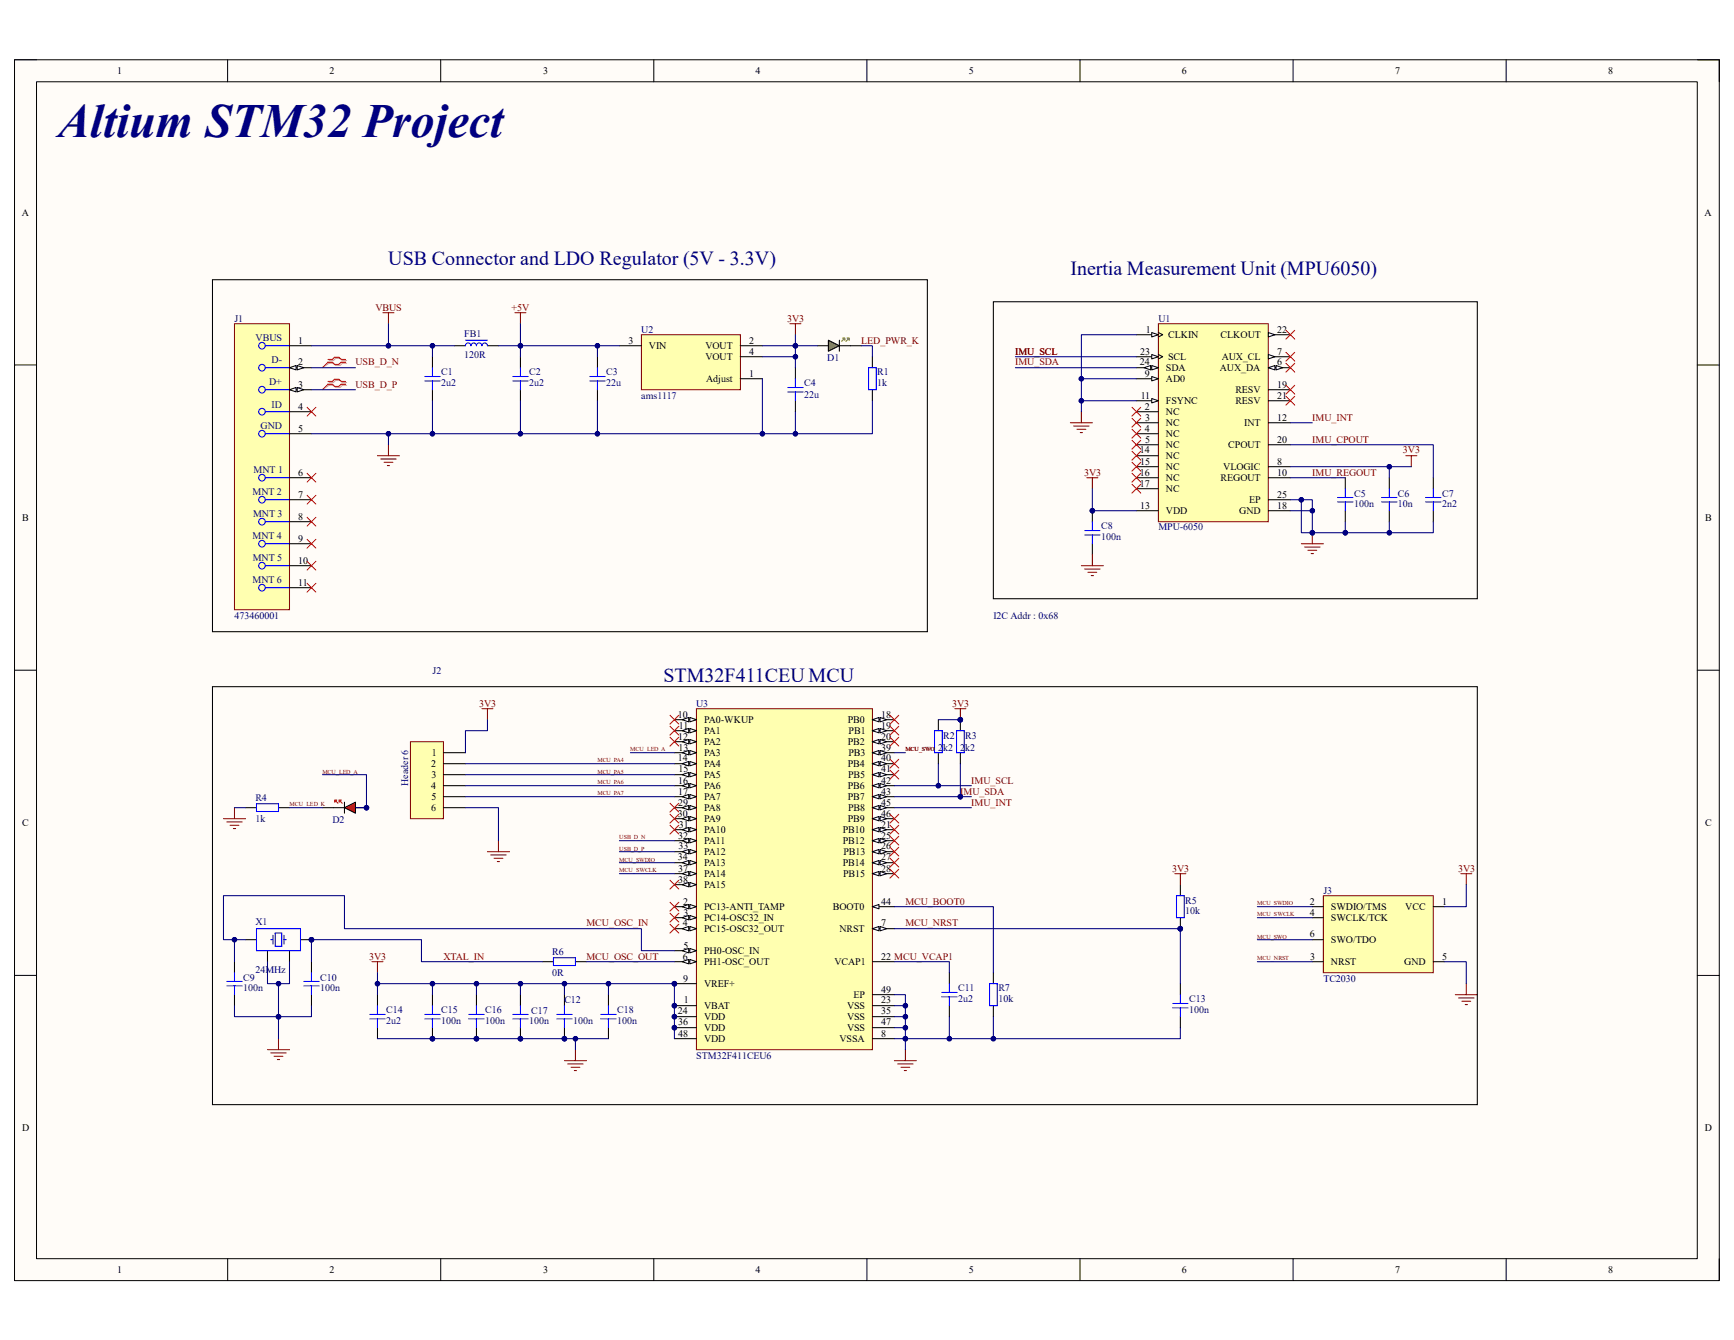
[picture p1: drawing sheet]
<svg xmlns="http://www.w3.org/2000/svg" width="279mm" height="216mm" viewBox="0 0 279 216" stroke-linecap="round" stroke-linejoin="round" font-family="sans-serif">
<defs><g id="words">
<text font-size="7.7" fill="#000080" x="9.4" y="22.1">Altium STM32 Project</text>
<g font-size="3.2" fill="#000080">
<text x="62.6" y="42.6">USB Connector and LDO Regulator (5V - 3.3V)</text>
<text x="172.5" y="44.4">Inertia Measurement Unit (MPU6050)</text>
<text x="106.9" y="109.9">STM32F411CEU MCU</text>
</g>
<g font-size="1.6">
<text x="18.9" y="11.9">1</text>
<text x="53.1" y="11.9">2</text>
<text x="87.5" y="11.9">3</text>
<text x="121.8" y="11.9">4</text>
<text x="156.1" y="11.9">5</text>
<text x="190.4" y="11.9">6</text>
<text x="224.8" y="11.9">7</text>
<text x="259.1" y="11.9">8</text>
<text x="3.5" y="34.8">A</text>
<text x="274.7" y="34.8">A</text>
<text x="184.6" y="53.6">1</text>
<text x="205.8" y="53.6">22</text>
<text x="48" y="55.4">1</text>
<text x="48" y="58.9">2</text>
<text x="101.3" y="55.4">3</text>
<text x="104.6" y="56.3">VIN</text>
<text x="113.7" y="56.3">VOUT</text>
<text x="113.7" y="58">VOUT</text>
<text x="120.7" y="55.4">2</text>
<text x="120.7" y="57.2">4</text>
<text x="183.7" y="58.9">24</text>
<text x="183.7" y="57.2">23</text>
<text x="187.9" y="59.8">SDA</text>
<text x="188.2" y="54.5">CLKIN</text>
<text x="188.2" y="58">SCL</text>
<text x="196.6" y="59.8">AUX_DA</text>
<text x="196.7" y="54.5">CLKOUT</text>
<text x="196.8" y="58">AUX_CL</text>
<text x="205.8" y="58.9">6</text>
<text x="205.8" y="57.2">7</text>
<text x="48" y="62.4">3</text>
<text x="48" y="66">4</text>
<text x="113.8" y="61.6">Adjust</text>
<text x="120.7" y="60.7">1</text>
<text x="183.8" y="64.2">11</text>
<text x="184.5" y="66">2</text>
<text x="184.5" y="60.7">9</text>
<text x="187.9" y="61.6">AD0</text>
<text x="187.9" y="65.1">FSYNC</text>
<text x="199.1" y="63.3">RESV</text>
<text x="199.1" y="65.1">RESV</text>
<text x="205.8" y="62.4">19</text>
<text x="205.8" y="64.2">21</text>
<text x="48" y="69.6">5</text>
<text x="184.5" y="69.6">4</text>
<text x="184.5" y="67.8">3</text>
<text x="184.5" y="71.3">5</text>
<text x="187.9" y="66.9">NC</text>
<text x="187.9" y="68.7">NC</text>
<text x="187.9" y="70.4">NC</text>
<text x="200.5" y="68.7">INT</text>
<text x="205.8" y="67.8">12</text>
<text x="205.8" y="71.3">20</text>
<text x="48" y="76.6">6</text>
<text x="183.7" y="73.1">14</text>
<text x="183.7" y="76.6">16</text>
<text x="183.7" y="74.8">15</text>
<text x="187.9" y="72.2">NC</text>
<text x="187.9" y="74">NC</text>
<text x="187.9" y="75.7">NC</text>
<text x="187.9" y="77.5">NC</text>
<text x="196.7" y="77.5">REGOUT</text>
<text x="197.1" y="75.7">VLOGIC</text>
<text x="197.9" y="72.2">CPOUT</text>
<text x="205.8" y="74.8">8</text>
<text x="205.8" y="76.6">10</text>
<text x="3.6" y="83.9">B</text>
<text x="48" y="80.2">7</text>
<text x="48" y="83.7">8</text>
<text x="183.7" y="78.4">17</text>
<text x="183.7" y="82">13</text>
<text x="187.9" y="82.8">VDD</text>
<text x="187.9" y="79.3">NC</text>
<text x="199.7" y="82.8">GND</text>
<text x="201.3" y="81.1">EP</text>
<text x="205.8" y="82">18</text>
<text x="205.8" y="80.2">25</text>
<text x="274.7" y="83.9">B</text>
<text x="48" y="87.2">9</text>
<text x="48" y="90.8">10</text>
<text x="48" y="94.4">11</text>
<text x="109.2" y="115.6">10</text>
<text x="109.3" y="119.2">12</text>
<text x="109.4" y="117.4">11</text>
<text x="113.5" y="116.5">PA0-WKUP</text>
<text x="113.5" y="118.3">PA1</text>
<text x="136.6" y="116.5">PB0</text>
<text x="136.7" y="118.3">PB1</text>
<text x="142" y="115.6">18</text>
<text x="142" y="117.4">19</text>
<text x="142" y="119.2">20</text>
<text x="69.5" y="123.6">2</text>
<text x="69.6" y="125.3">3</text>
<text x="69.6" y="121.8">1</text>
<text x="109.2" y="122.7">14</text>
<text x="109.3" y="120.9">13</text>
<text x="109.3" y="124.5">15</text>
<text x="113.5" y="120.1">PA2</text>
<text x="113.5" y="121.8">PA3</text>
<text x="113.5" y="123.6">PA4</text>
<text x="113.5" y="125.3">PA5</text>
<text x="136.6" y="120.1">PB2</text>
<text x="136.6" y="123.6">PB4</text>
<text x="136.7" y="125.3">PB5</text>
<text x="136.7" y="121.8">PB3</text>
<text x="142" y="120.9">39</text>
<text x="142" y="122.7">40</text>
<text x="142" y="124.5">41</text>
<text x="69.5" y="127.1">4</text>
<text x="69.5" y="130.7">6</text>
<text x="69.5" y="128.9">5</text>
<text x="109.2" y="131.6">30</text>
<text x="109.3" y="126.2">16</text>
<text x="109.3" y="128">17</text>
<text x="109.3" y="129.8">29</text>
<text x="113.5" y="127.1">PA6</text>
<text x="113.5" y="128.9">PA7</text>
<text x="113.5" y="130.7">PA8</text>
<text x="136.6" y="127.1">PB6</text>
<text x="136.6" y="128.9">PB7</text>
<text x="136.7" y="130.7">PB8</text>
<text x="142" y="126.2">42</text>
<text x="142" y="128">43</text>
<text x="142" y="129.8">45</text>
<text x="142" y="131.6">46</text>
<text x="3.6" y="133.1">C</text>
<text x="109.3" y="135.1">32</text>
<text x="109.3" y="136.9">33</text>
<text x="109.4" y="133.3">31</text>
<text x="113.5" y="132.5">PA9</text>
<text x="113.5" y="134.2">PA10</text>
<text x="113.5" y="136">PA11</text>
<text x="113.5" y="137.8">PA12</text>
<text x="135.8" y="134.2">PB10</text>
<text x="135.8" y="136">PB12</text>
<text x="135.9" y="137.8">PB13</text>
<text x="136.6" y="132.5">PB9</text>
<text x="142" y="133.3">21</text>
<text x="142" y="135.1">25</text>
<text x="142" y="136.9">26</text>
<text x="274.7" y="133.1">C</text>
<text x="109.2" y="138.6">34</text>
<text x="109.3" y="140.4">37</text>
<text x="109.3" y="142.2">38</text>
<text x="113.5" y="139.5">PA13</text>
<text x="113.5" y="141.3">PA14</text>
<text x="113.5" y="143.1">PA15</text>
<text x="135.8" y="139.5">PB14</text>
<text x="135.8" y="141.3">PB15</text>
<text x="142" y="138.6">27</text>
<text x="142" y="140.4">28</text>
<text x="110" y="149.3">4</text>
<text x="110.1" y="145.8">2</text>
<text x="110.1" y="147.5">3</text>
<text x="113.5" y="146.6">PC13-ANTI_TAMP</text>
<text x="113.5" y="148.4">PC14-OSC32_IN</text>
<text x="134.2" y="146.6">BOOT0</text>
<text x="142" y="149.3">7</text>
<text x="142" y="145.8">44</text>
<text x="211" y="147.5">4</text>
<text x="211.1" y="145.8">2</text>
<text x="214.5" y="146.6">SWDIO/TMS</text>
<text x="214.5" y="148.4">SWCLK/TCK</text>
<text x="226.4" y="146.6">VCC</text>
<text x="232.4" y="145.8">1</text>
<text x="110" y="154.6">6</text>
<text x="110.1" y="152.8">5</text>
<text x="113.5" y="150.2">PC15-OSC32_OUT</text>
<text x="113.5" y="153.7">PH0-OSC_IN</text>
<text x="113.5" y="155.5">PH1-OSC_OUT</text>
<text x="134.5" y="155.5">VCAP1</text>
<text x="135.3" y="150.2">NRST</text>
<text x="142" y="154.6">22 MCU_VCAP1</text>
<text x="211.1" y="151">6</text>
<text x="211.1" y="154.6">3</text>
<text x="214.5" y="155.5">NRST</text>
<text x="214.5" y="151.9">SWO/TDO</text>
<text x="226.3" y="155.5">GND</text>
<text x="232.4" y="154.6">5</text>
<text x="110.1" y="158.2">9</text>
<text x="110.2" y="161.7">1</text>
<text x="113.5" y="159">VREF+</text>
<text x="137.5" y="160.8">EP</text>
<text x="142" y="161.7">23</text>
<text x="142" y="159.9">49</text>
<text x="109.2" y="163.4">24</text>
<text x="109.3" y="165.2">36</text>
<text x="109.3" y="167">48</text>
<text x="113.5" y="162.6">VBAT</text>
<text x="113.5" y="164.3">VDD</text>
<text x="113.5" y="166.1">VDD</text>
<text x="113.5" y="167.9">VDD</text>
<text x="135.3" y="167.9">VSSA</text>
<text x="136.5" y="162.6">VSS</text>
<text x="136.5" y="164.3">VSS</text>
<text x="136.5" y="166.1">VSS</text>
<text x="142" y="167">8</text>
<text x="142" y="163.4">35</text>
<text x="142" y="165.2">47</text>
<text x="3.6" y="182.3">D</text>
<text x="274.7" y="182.3">D</text>
<text x="18.9" y="205.1">1</text>
<text x="53.1" y="205.1">2</text>
<text x="87.5" y="205.1">3</text>
<text x="121.8" y="205.1">4</text>
<text x="156.1" y="205.1">5</text>
<text x="190.4" y="205.1">6</text>
<text x="224.8" y="205.1">7</text>
<text x="259.1" y="205.1">8</text>
</g>
<g font-size="1.6" fill="#000080">
<text x="37.8" y="51.8">J1</text>
<text x="103.3" y="53.6">U2</text>
<text x="186.6" y="51.8">U1</text>
<text x="41.2" y="55">VBUS</text>
<text x="43.8" y="58.5">D-</text>
<text x="74.8" y="54.3">FB1</text>
<text x="74.8" y="57.7">120R</text>
<text x="133.3" y="58.2">D1</text>
<text x="43.3" y="62.1">D+</text>
<text x="43.8" y="65.7">ID</text>
<text x="71.1" y="60.5">C1</text>
<text x="71.1" y="62.3">2u2</text>
<text x="85.3" y="60.5">C2</text>
<text x="85.3" y="62.3">2u2</text>
<text x="97.7" y="60.5">C3</text>
<text x="97.7" y="62.3">22u</text>
<text x="103.3" y="64.2">ams1117</text>
<text x="129.6" y="62.3">C4</text>
<text x="129.6" y="64.1">22u</text>
<text x="141.4" y="60.5">R1</text>
<text x="141.4" y="62.3">1k</text>
<text x="42" y="69.2">GND</text>
<text x="40.9" y="76.3">MNT 1</text>
<text x="40.7" y="79.8">MNT 2</text>
<text x="40.8" y="83.4">MNT 3</text>
<text x="218.2" y="80">C5</text>
<text x="218.2" y="81.7">100n</text>
<text x="225.3" y="80">C6</text>
<text x="225.3" y="81.7">10n</text>
<text x="232.4" y="80">C7</text>
<text x="232.4" y="81.7">2n2</text>
<text x="40.7" y="86.9">MNT 4</text>
<text x="177.4" y="85.3">C8</text>
<text x="177.4" y="87.1">100n</text>
<text x="186.6" y="85.5">MPU-6050</text>
<text x="40.7" y="94">MNT 6</text>
<text x="40.7" y="90.5">MNT 5</text>
<text x="37.8" y="99.7">473460001</text>
<text x="160.1" y="99.7">I2C Addr : 0x68</text>
<text x="69.7" y="108.5">J2</text>
<text x="112.2" y="113.8">U3</text>
<text x="152" y="119">R2</text>
<text x="155.5" y="119">R3</text>
<text x="151.2" y="120.9">2k2</text>
<text x="154.7" y="120.9">2k2</text>
<text x="41.1" y="129">R4</text>
<text x="65.8" y="126.6" transform="rotate(-90 65.8 126.6)">Header 6</text>
<text x="41.1" y="132.4">1k</text>
<text x="53.6" y="132.6">D2</text>
<text x="213.2" y="144">J3</text>
<text x="41.1" y="149.1">X1</text>
<text x="191" y="145.6">R5</text>
<text x="191" y="147.3">10k</text>
<text x="89" y="153.8">R6</text>
<text x="39.2" y="158">C9</text>
<text x="39.2" y="159.7">100n</text>
<text x="41.1" y="156.7">24MHz</text>
<text x="51.6" y="158">C10</text>
<text x="51.6" y="159.7">100n</text>
<text x="89" y="157.2">0R</text>
<text x="90.9" y="161.7">C12</text>
<text x="154.4" y="159.7">C11</text>
<text x="154.4" y="161.5">2u2</text>
<text x="160.9" y="159.7">R7</text>
<text x="160.9" y="161.5">10k</text>
<text x="191.6" y="161.5">C13</text>
<text x="213.2" y="158.2">TC2030</text>
<text x="62.2" y="163.3">C14</text>
<text x="62.2" y="165.1">2u2</text>
<text x="71.1" y="163.3">C15</text>
<text x="71.1" y="165.1">100n</text>
<text x="78.2" y="163.3">C16</text>
<text x="78.2" y="165.1">100n</text>
<text x="85.3" y="165.1">100n</text>
<text x="85.6" y="163.4">C17</text>
<text x="92.4" y="165.1">100n</text>
<text x="99.4" y="163.3">C18</text>
<text x="99.4" y="165.1">100n</text>
<text x="191.6" y="163.3">100n</text>
<text x="112.2" y="170.6">STM32F411CEU6</text>
</g>
<g font-size="1.6" fill="#800000">
<text x="60.5" y="50">VBUS</text>
<text x="82.4" y="50">+5V</text>
<text x="126.8" y="51.8">3V3</text>
<text x="57.3" y="58.9">USB_D_N</text>
<text x="138.8" y="55.4">LED_PWR_K</text>
<text x="163.6" y="57.2">IMU_SCL</text>
<text x="163.6" y="58.9">IMU_SDA</text>
<text x="57.3" y="62.4">USB_D_P</text>
<text x="211.5" y="71.3">IMU_CPOUT</text>
<text x="211.5" y="67.8">IMU_INT</text>
<text x="174.7" y="76.6">3V3</text>
<text x="211.5" y="76.6">IMU_REGOUT</text>
<text x="226.1" y="73.1">3V3</text>
<text x="77.2" y="113.8">3V3</text>
<text x="153.4" y="113.8">3V3</text>
<text x="154.7" y="128">IMU_SDA</text>
<text x="156.5" y="126.2">IMU_SCL</text>
<text x="156.5" y="129.8">IMU_INT</text>
<text x="188.8" y="140.4">3V3</text>
<text x="234.9" y="140.4">3V3</text>
<text x="94.5" y="149.3">MCU_OSC_IN</text>
<text x="145.9" y="145.8">MCU_BOOT0</text>
<text x="145.9" y="149.3">MCU_NRST</text>
<text x="59.5" y="154.6">3V3</text>
<text x="71.5" y="154.6">XTAL_IN</text>
<text x="94.5" y="154.6">MCU_OSC_OUT</text>
</g>
<g font-size="1" fill="#800000">
<text x="51.9" y="124.6">MCU_LED_A</text>
<text x="96.3" y="122.9">MCU_PA4</text>
<text x="96.3" y="124.6">MCU_PA5</text>
<text x="101.6" y="121.1">MCU_LED_A</text>
<text x="145.9" y="121.1">MCU_SWO</text>
<text x="46.7" y="129.9">MCU_LED_K</text>
<text x="96.3" y="126.4">MCU_PA6</text>
<text x="96.3" y="128.1">MCU_PA7</text>
<text x="99.8" y="135.3">USB_D_N</text>
<text x="99.8" y="137">USB_D_P</text>
<text x="99.8" y="140.5">MCU_SWCLK</text>
<text x="99.8" y="138.8">MCU_SWDIO</text>
<text x="202.6" y="147.7">MCU_SWCLK</text>
<text x="202.6" y="145.9">MCU_SWDIO</text>
<text x="202.6" y="151.2">MCU_SWO</text>
<text x="202.6" y="154.7">MCU_NRST</text>
</g>
</g></defs>
<path d="M2.3 9.6h274.7v196.7h-274.7z" fill-rule="evenodd" fill="#fffcf8"/>
<path d="M2.3 9.6h274.7v196.7h-274.7z" fill="none" stroke="#000" stroke-width=".16"/>
<path d="M5.9 13.2h267.6v189.6h-267.6z" fill-rule="evenodd" fill="#fffcf8"/>
<g fill="none" stroke="#000" stroke-width=".16">
<path d="M2.3 9.6h3.6M5.9 13.2h267.6v189.6h-267.6zM36.7 9.6v3.6M71 9.6v3.6M105.3 9.6v3.6M139.7 9.6v3.6M174 9.6v3.6M208.4 9.6v3.6M242.7 9.6v3.6M273.5 9.6h3.5v3.6M2.3 58.8h3.6M273.5 58.8h3.5"/>
<path d="M2.3 108h3.6M273.5 108h3.5M2.3 157.2h3.6M273.5 157.2h3.5M36.7 202.8v3.5M71 202.8v3.5M105.3 202.8v3.5M139.7 202.8v3.5M174 202.8v3.5M208.4 202.8v3.5M242.7 202.8v3.5M277 202.8v3.5"/>
</g>
<circle cx="108.7" cy="162" r=".35" fill="#000080"/>
<circle cx="108.7" cy="162" r=".35" fill="none" stroke="#000080" stroke-width=".16"/>
<circle cx="108.7" cy="158.5" r=".35" fill="#000080"/>
<circle cx="108.7" cy="158.5" r=".35" fill="none" stroke="#000080" stroke-width=".16"/>
<circle cx="108.7" cy="163.8" r=".35" fill="#000080"/>
<circle cx="108.7" cy="163.8" r=".35" fill="none" stroke="#000080" stroke-width=".16"/>
<circle cx="108.7" cy="165.6" r=".35" fill="#000080"/>
<circle cx="108.7" cy="165.6" r=".35" fill="none" stroke="#000080" stroke-width=".16"/>
<path d="M112.2 114.2h28.4v54.9h-28.4z" fill-rule="evenodd" fill="#ffffb0"/>
<path d="M112.2 114.2h28.4v54.9h-28.4z" fill="none" stroke="#800000" stroke-width=".16"/>
<path d="M108.7 162h3.5" fill="none" stroke="#000" stroke-width=".17"/>
<circle cx="108.7" cy="162" r=".35" fill="#000080"/>
<circle cx="108.7" cy="162" r=".35" fill="none" stroke="#000080" stroke-width=".16"/>
<path d="M108.7 146.1h3.5" fill="none" stroke="#000" stroke-width=".17"/>
<path d="M111.2 145.7l1 .4-1 .3z" fill="#f8fcff"/>
<path d="M111.2 145.7l1 .4-1 .3z" fill="none" stroke="#000" stroke-width=".16"/>
<path d="M109.9 146.1l1.1-.4v.7z" fill="#f8fcff"/>
<path d="M109.9 146.1l1.1-.4v.7z" fill="none" stroke="#000" stroke-width=".16"/>
<path d="M108.7 147.9h3.5" fill="none" stroke="#000" stroke-width=".17"/>
<path d="M111.2 147.5l1 .4-1 .3z" fill="#f8fcff"/>
<path d="M111.2 147.5l1 .4-1 .3z" fill="none" stroke="#000" stroke-width=".16"/>
<path d="M109.9 147.9l1.1-.4v.7z" fill="#f8fcff"/>
<path d="M109.9 147.9l1.1-.4v.7z" fill="none" stroke="#000" stroke-width=".16"/>
<path d="M108.7 149.6h3.5" fill="none" stroke="#000" stroke-width=".17"/>
<path d="M111.2 149.3l1 .3-1 .4z" fill="#f8fcff"/>
<path d="M111.2 149.3l1 .3-1 .4z" fill="none" stroke="#000" stroke-width=".16"/>
<path d="M109.9 149.6l1.1-.3v.7z" fill="#f8fcff"/>
<path d="M109.9 149.6l1.1-.3v.7z" fill="none" stroke="#000" stroke-width=".16"/>
<path d="M108.7 153.2h3.5" fill="none" stroke="#000" stroke-width=".17"/>
<path d="M111.2 152.8l1 .4-1 .3z" fill="#f8fcff"/>
<path d="M111.2 152.8l1 .4-1 .3z" fill="none" stroke="#000" stroke-width=".16"/>
<path d="M109.9 153.2l1.1-.4v.7z" fill="#f8fcff"/>
<path d="M109.9 153.2l1.1-.4v.7z" fill="none" stroke="#000" stroke-width=".16"/>
<path d="M108.7 154.9h3.5" fill="none" stroke="#000" stroke-width=".17"/>
<path d="M111.2 154.6l1 .3-1 .4z" fill="#f8fcff"/>
<path d="M111.2 154.6l1 .3-1 .4z" fill="none" stroke="#000" stroke-width=".16"/>
<path d="M109.9 154.9l1.1-.3v.7z" fill="#f8fcff"/>
<path d="M109.9 154.9l1.1-.3v.7z" fill="none" stroke="#000" stroke-width=".16"/>
<path d="M140.6 149.6h3.5" fill="none" stroke="#000" stroke-width=".17"/>
<path d="M140.6 149.6l1-.3v.7z" fill="#f8fcff"/>
<path d="M140.6 149.6l1-.3v.7z" fill="none" stroke="#000" stroke-width=".16"/>
<path d="M141.8 149.3l1.1 .3-1.1 .4z" fill="#f8fcff"/>
<path d="M141.8 149.3l1.1 .3-1.1 .4z" fill="none" stroke="#000" stroke-width=".16"/>
<path d="M108.7 158.5h3.5M140.6 167.3h3.5" fill="none" stroke="#000" stroke-width=".17"/>
<circle cx="108.7" cy="158.5" r=".35" fill="#000080"/>
<circle cx="108.7" cy="158.5" r=".35" fill="none" stroke="#000080" stroke-width=".16"/>
<path d="M108.7 116h3.5" fill="none" stroke="#000" stroke-width=".17"/>
<path d="M111.2 115.6l1 .4-1 .3z" fill="#f8fcff"/>
<path d="M111.2 115.6l1 .4-1 .3z" fill="none" stroke="#000" stroke-width=".16"/>
<path d="M109.9 116l1.1-.4v.7z" fill="#f8fcff"/>
<path d="M109.9 116l1.1-.4v.7z" fill="none" stroke="#000" stroke-width=".16"/>
<path d="M108.7 117.7h3.5" fill="none" stroke="#000" stroke-width=".17"/>
<path d="M111.2 117.4l1 .3-1 .4z" fill="#f8fcff"/>
<path d="M111.2 117.4l1 .3-1 .4z" fill="none" stroke="#000" stroke-width=".16"/>
<path d="M109.9 117.7l1.1-.3v.7z" fill="#f8fcff"/>
<path d="M109.9 117.7l1.1-.3v.7z" fill="none" stroke="#000" stroke-width=".16"/>
<path d="M108.7 119.5h3.5" fill="none" stroke="#000" stroke-width=".17"/>
<path d="M111.2 119.1l1 .4-1 .4z" fill="#f8fcff"/>
<path d="M111.2 119.1l1 .4-1 .4z" fill="none" stroke="#000" stroke-width=".16"/>
<path d="M109.9 119.5l1.1-.4v.8z" fill="#f8fcff"/>
<path d="M109.9 119.5l1.1-.4v.8z" fill="none" stroke="#000" stroke-width=".16"/>
<path d="M108.7 121.3h3.5" fill="none" stroke="#000" stroke-width=".17"/>
<path d="M111.2 120.9l1 .4-1 .3z" fill="#f8fcff"/>
<path d="M111.2 120.9l1 .4-1 .3z" fill="none" stroke="#000" stroke-width=".16"/>
<path d="M109.9 121.3l1.1-.4v.7z" fill="#f8fcff"/>
<path d="M109.9 121.3l1.1-.4v.7z" fill="none" stroke="#000" stroke-width=".16"/>
<path d="M108.7 123h3.5" fill="none" stroke="#000" stroke-width=".17"/>
<path d="M111.2 122.7l1 .3-1 .4z" fill="#f8fcff"/>
<path d="M111.2 122.7l1 .3-1 .4z" fill="none" stroke="#000" stroke-width=".16"/>
<path d="M109.9 123l1.1-.3v.7z" fill="#f8fcff"/>
<path d="M109.9 123l1.1-.3v.7z" fill="none" stroke="#000" stroke-width=".16"/>
<path d="M108.7 124.8h3.5" fill="none" stroke="#000" stroke-width=".17"/>
<path d="M111.2 124.5l1 .3-1 .4z" fill="#f8fcff"/>
<path d="M111.2 124.5l1 .3-1 .4z" fill="none" stroke="#000" stroke-width=".16"/>
<path d="M109.9 124.8l1.1-.3v.7z" fill="#f8fcff"/>
<path d="M109.9 124.8l1.1-.3v.7z" fill="none" stroke="#000" stroke-width=".16"/>
<path d="M108.7 126.6h3.5" fill="none" stroke="#000" stroke-width=".17"/>
<path d="M111.2 126.2l1 .4-1 .3z" fill="#f8fcff"/>
<path d="M111.2 126.2l1 .4-1 .3z" fill="none" stroke="#000" stroke-width=".16"/>
<path d="M109.9 126.6l1.1-.4v.7z" fill="#f8fcff"/>
<path d="M109.9 126.6l1.1-.4v.7z" fill="none" stroke="#000" stroke-width=".16"/>
<path d="M108.7 128.4h3.5" fill="none" stroke="#000" stroke-width=".17"/>
<path d="M111.2 128l1 .4-1 .3z" fill="#f8fcff"/>
<path d="M111.2 128l1 .4-1 .3z" fill="none" stroke="#000" stroke-width=".16"/>
<path d="M109.9 128.4l1.1-.4v.7z" fill="#f8fcff"/>
<path d="M109.9 128.4l1.1-.4v.7z" fill="none" stroke="#000" stroke-width=".16"/>
<path d="M140.6 116h3.5" fill="none" stroke="#000" stroke-width=".17"/>
<path d="M140.6 116l1-.4v.7z" fill="#f8fcff"/>
<path d="M140.6 116l1-.4v.7z" fill="none" stroke="#000" stroke-width=".16"/>
<path d="M141.8 115.6l1.1 .4-1.1 .3z" fill="#f8fcff"/>
<path d="M141.8 115.6l1.1 .4-1.1 .3z" fill="none" stroke="#000" stroke-width=".16"/>
<path d="M140.6 117.7h3.5" fill="none" stroke="#000" stroke-width=".17"/>
<path d="M140.6 117.7l1-.3v.7z" fill="#f8fcff"/>
<path d="M140.6 117.7l1-.3v.7z" fill="none" stroke="#000" stroke-width=".16"/>
<path d="M141.8 117.4l1.1 .3-1.1 .4z" fill="#f8fcff"/>
<path d="M141.8 117.4l1.1 .3-1.1 .4z" fill="none" stroke="#000" stroke-width=".16"/>
<path d="M140.6 119.5h3.5" fill="none" stroke="#000" stroke-width=".17"/>
<path d="M140.6 119.5l1-.4v.8z" fill="#f8fcff"/>
<path d="M140.6 119.5l1-.4v.8z" fill="none" stroke="#000" stroke-width=".16"/>
<path d="M141.8 119.1l1.1 .4-1.1 .4z" fill="#f8fcff"/>
<path d="M141.8 119.1l1.1 .4-1.1 .4z" fill="none" stroke="#000" stroke-width=".16"/>
<path d="M140.6 133.7h3.5" fill="none" stroke="#000" stroke-width=".17"/>
<path d="M140.6 133.7l1-.4v.7z" fill="#f8fcff"/>
<path d="M140.6 133.7l1-.4v.7z" fill="none" stroke="#000" stroke-width=".16"/>
<path d="M141.8 133.3l1.1 .4-1.1 .3z" fill="#f8fcff"/>
<path d="M141.8 133.3l1.1 .4-1.1 .3z" fill="none" stroke="#000" stroke-width=".16"/>
<path d="M140.6 154.9h3.5M108.7 163.8h3.5M140.6 162h3.5" fill="none" stroke="#000" stroke-width=".17"/>
<circle cx="108.7" cy="163.8" r=".35" fill="#000080"/>
<circle cx="108.7" cy="163.8" r=".35" fill="none" stroke="#000080" stroke-width=".16"/>
<path d="M140.6 135.5h3.5" fill="none" stroke="#000" stroke-width=".17"/>
<path d="M140.6 135.5l1-.4v.7z" fill="#f8fcff"/>
<path d="M140.6 135.5l1-.4v.7z" fill="none" stroke="#000" stroke-width=".16"/>
<path d="M141.8 135.1l1.1 .4-1.1 .3z" fill="#f8fcff"/>
<path d="M141.8 135.1l1.1 .4-1.1 .3z" fill="none" stroke="#000" stroke-width=".16"/>
<path d="M140.6 137.2h3.5" fill="none" stroke="#000" stroke-width=".17"/>
<path d="M140.6 137.2l1-.3v.7z" fill="#f8fcff"/>
<path d="M140.6 137.2l1-.3v.7z" fill="none" stroke="#000" stroke-width=".16"/>
<path d="M141.8 136.9l1.1 .3-1.1 .4z" fill="#f8fcff"/>
<path d="M141.8 136.9l1.1 .3-1.1 .4z" fill="none" stroke="#000" stroke-width=".16"/>
<path d="M140.6 139h3.5" fill="none" stroke="#000" stroke-width=".17"/>
<path d="M140.6 139l1-.4v.8z" fill="#f8fcff"/>
<path d="M140.6 139l1-.4v.8z" fill="none" stroke="#000" stroke-width=".16"/>
<path d="M141.8 138.6l1.1 .4-1.1 .4z" fill="#f8fcff"/>
<path d="M141.8 138.6l1.1 .4-1.1 .4z" fill="none" stroke="#000" stroke-width=".16"/>
<path d="M140.6 140.8h3.5" fill="none" stroke="#000" stroke-width=".17"/>
<path d="M140.6 140.8l1-.4v.7z" fill="#f8fcff"/>
<path d="M140.6 140.8l1-.4v.7z" fill="none" stroke="#000" stroke-width=".16"/>
<path d="M141.8 140.4l1.1 .4-1.1 .3z" fill="#f8fcff"/>
<path d="M141.8 140.4l1.1 .4-1.1 .3z" fill="none" stroke="#000" stroke-width=".16"/>
<path d="M108.7 130.1h3.5" fill="none" stroke="#000" stroke-width=".17"/>
<path d="M111.2 129.8l1 .3-1 .4z" fill="#f8fcff"/>
<path d="M111.2 129.8l1 .3-1 .4z" fill="none" stroke="#000" stroke-width=".16"/>
<path d="M109.9 130.1l1.1-.3v.7z" fill="#f8fcff"/>
<path d="M109.9 130.1l1.1-.3v.7z" fill="none" stroke="#000" stroke-width=".16"/>
<path d="M108.7 131.9h3.5" fill="none" stroke="#000" stroke-width=".17"/>
<path d="M111.2 131.6l1 .3-1 .4z" fill="#f8fcff"/>
<path d="M111.2 131.6l1 .3-1 .4z" fill="none" stroke="#000" stroke-width=".16"/>
<path d="M109.9 131.9l1.1-.3v.7z" fill="#f8fcff"/>
<path d="M109.9 131.9l1.1-.3v.7z" fill="none" stroke="#000" stroke-width=".16"/>
<path d="M108.7 133.7h3.5" fill="none" stroke="#000" stroke-width=".17"/>
<path d="M111.2 133.3l1 .4-1 .3z" fill="#f8fcff"/>
<path d="M111.2 133.3l1 .4-1 .3z" fill="none" stroke="#000" stroke-width=".16"/>
<path d="M109.9 133.7l1.1-.4v.7z" fill="#f8fcff"/>
<path d="M109.9 133.7l1.1-.4v.7z" fill="none" stroke="#000" stroke-width=".16"/>
<path d="M108.7 135.5h3.5" fill="none" stroke="#000" stroke-width=".17"/>
<path d="M111.2 135.1l1 .4-1 .3z" fill="#f8fcff"/>
<path d="M111.2 135.1l1 .4-1 .3z" fill="none" stroke="#000" stroke-width=".16"/>
<path d="M109.9 135.5l1.1-.4v.7z" fill="#f8fcff"/>
<path d="M109.9 135.5l1.1-.4v.7z" fill="none" stroke="#000" stroke-width=".16"/>
<path d="M108.7 137.2h3.5" fill="none" stroke="#000" stroke-width=".17"/>
<path d="M111.2 136.9l1 .3-1 .4z" fill="#f8fcff"/>
<path d="M111.2 136.9l1 .3-1 .4z" fill="none" stroke="#000" stroke-width=".16"/>
<path d="M109.9 137.2l1.1-.3v.7z" fill="#f8fcff"/>
<path d="M109.9 137.2l1.1-.3v.7z" fill="none" stroke="#000" stroke-width=".16"/>
<path d="M108.7 139h3.5" fill="none" stroke="#000" stroke-width=".17"/>
<path d="M111.2 138.6l1 .4-1 .4z" fill="#f8fcff"/>
<path d="M111.2 138.6l1 .4-1 .4z" fill="none" stroke="#000" stroke-width=".16"/>
<path d="M109.9 139l1.1-.4v.8z" fill="#f8fcff"/>
<path d="M109.9 139l1.1-.4v.8z" fill="none" stroke="#000" stroke-width=".16"/>
<path d="M108.7 165.6h3.5M140.6 163.8h3.5" fill="none" stroke="#000" stroke-width=".17"/>
<circle cx="108.7" cy="165.6" r=".35" fill="#000080"/>
<circle cx="108.7" cy="165.6" r=".35" fill="none" stroke="#000080" stroke-width=".16"/>
<path d="M108.7 140.8h3.5" fill="none" stroke="#000" stroke-width=".17"/>
<path d="M111.2 140.4l1 .4-1 .3z" fill="#f8fcff"/>
<path d="M111.2 140.4l1 .4-1 .3z" fill="none" stroke="#000" stroke-width=".16"/>
<path d="M109.9 140.8l1.1-.4v.7z" fill="#f8fcff"/>
<path d="M109.9 140.8l1.1-.4v.7z" fill="none" stroke="#000" stroke-width=".16"/>
<path d="M108.7 142.5h3.5" fill="none" stroke="#000" stroke-width=".17"/>
<path d="M111.2 142.2l1 .3-1 .4z" fill="#f8fcff"/>
<path d="M111.2 142.2l1 .3-1 .4z" fill="none" stroke="#000" stroke-width=".16"/>
<path d="M109.9 142.5l1.1-.3v.7z" fill="#f8fcff"/>
<path d="M109.9 142.5l1.1-.3v.7z" fill="none" stroke="#000" stroke-width=".16"/>
<path d="M140.6 121.3h3.5" fill="none" stroke="#000" stroke-width=".17"/>
<path d="M140.6 121.3l1-.4v.7z" fill="#f8fcff"/>
<path d="M140.6 121.3l1-.4v.7z" fill="none" stroke="#000" stroke-width=".16"/>
<path d="M141.8 120.9l1.1 .4-1.1 .3z" fill="#f8fcff"/>
<path d="M141.8 120.9l1.1 .4-1.1 .3z" fill="none" stroke="#000" stroke-width=".16"/>
<path d="M140.6 123h3.5" fill="none" stroke="#000" stroke-width=".17"/>
<path d="M140.6 123l1-.3v.7z" fill="#f8fcff"/>
<path d="M140.6 123l1-.3v.7z" fill="none" stroke="#000" stroke-width=".16"/>
<path d="M141.8 122.7l1.1 .3-1.1 .4z" fill="#f8fcff"/>
<path d="M141.8 122.7l1.1 .3-1.1 .4z" fill="none" stroke="#000" stroke-width=".16"/>
<path d="M140.6 124.8h3.5" fill="none" stroke="#000" stroke-width=".17"/>
<path d="M140.6 124.8l1-.3v.7z" fill="#f8fcff"/>
<path d="M140.6 124.8l1-.3v.7z" fill="none" stroke="#000" stroke-width=".16"/>
<path d="M141.8 124.5l1.1 .3-1.1 .4z" fill="#f8fcff"/>
<path d="M141.8 124.5l1.1 .3-1.1 .4z" fill="none" stroke="#000" stroke-width=".16"/>
<path d="M140.6 126.6h3.5" fill="none" stroke="#000" stroke-width=".17"/>
<path d="M140.6 126.6l1-.4v.7z" fill="#f8fcff"/>
<path d="M140.6 126.6l1-.4v.7z" fill="none" stroke="#000" stroke-width=".16"/>
<path d="M141.8 126.2l1.1 .4-1.1 .3z" fill="#f8fcff"/>
<path d="M141.8 126.2l1.1 .4-1.1 .3z" fill="none" stroke="#000" stroke-width=".16"/>
<path d="M140.6 128.4h3.5" fill="none" stroke="#000" stroke-width=".17"/>
<path d="M140.6 128.4l1-.4v.7z" fill="#f8fcff"/>
<path d="M140.6 128.4l1-.4v.7z" fill="none" stroke="#000" stroke-width=".16"/>
<path d="M141.8 128l1.1 .4-1.1 .3z" fill="#f8fcff"/>
<path d="M141.8 128l1.1 .4-1.1 .3z" fill="none" stroke="#000" stroke-width=".16"/>
<path d="M140.6 146.1h3.5" fill="none" stroke="#000" stroke-width=".17"/>
<path d="M140.6 146.1l1-.4v.7z" fill="#f8fcff"/>
<path d="M140.6 146.1l1-.4v.7z" fill="none" stroke="#000" stroke-width=".16"/>
<path d="M140.6 130.1h3.5" fill="none" stroke="#000" stroke-width=".17"/>
<path d="M140.6 130.1l1-.3v.7z" fill="#f8fcff"/>
<path d="M140.6 130.1l1-.3v.7z" fill="none" stroke="#000" stroke-width=".16"/>
<path d="M141.8 129.8l1.1 .3-1.1 .4z" fill="#f8fcff"/>
<path d="M141.8 129.8l1.1 .3-1.1 .4z" fill="none" stroke="#000" stroke-width=".16"/>
<path d="M140.6 131.9h3.5" fill="none" stroke="#000" stroke-width=".17"/>
<path d="M140.6 131.9l1-.3v.7z" fill="#f8fcff"/>
<path d="M140.6 131.9l1-.3v.7z" fill="none" stroke="#000" stroke-width=".16"/>
<path d="M141.8 131.6l1.1 .3-1.1 .4z" fill="#f8fcff"/>
<path d="M141.8 131.6l1.1 .3-1.1 .4z" fill="none" stroke="#000" stroke-width=".16"/>
<path d="M98 160.3v1.7M98 165.6v1.7M108.7 167.3h3.5M140.6 165.6h3.5M140.6 160.3h3.5" fill="none" stroke="#000" stroke-width=".17"/>
<path d="M59.9 154.9h1.8M60.8 154.9v1.8M90.9 170.9h3.6M91.5 171.4h2.5M92 172h1.4M92.5 172.5h.4M92.7 169.1v1.8M144.1 170.9h3.6M144.6 171.4h2.5M145.2 172h1.4M145.7 172.5h.4M145.9 169.1v1.8" fill="none" stroke="#800000" stroke-width=".17"/>
<path d="M96.8 164.2h2.5M96.8 163.4h2.5M98 162v1.4M98 164.2v1.4" fill="none" stroke="#00f" stroke-width=".17"/>
<circle cx="90.9" cy="167.3" r=".35" fill="#000080"/>
<circle cx="90.9" cy="167.3" r=".35" fill="none" stroke="#000080" stroke-width=".16"/>
<path d="M90.9 165.6v1.7" fill="none" stroke="#000" stroke-width=".17"/>
<circle cx="90.9" cy="167.3" r=".35" fill="#000080"/>
<circle cx="90.9" cy="167.3" r=".35" fill="none" stroke="#000080" stroke-width=".16"/>
<path d="M90.9 160.3v1.7" fill="none" stroke="#000" stroke-width=".17"/>
<path d="M89.7 164.2h2.5M89.7 163.4h2.5M90.9 162v1.4M90.9 164.2v1.4" fill="none" stroke="#00f" stroke-width=".17"/>
<circle cx="83.9" cy="167.3" r=".35" fill="#000080"/>
<circle cx="83.9" cy="167.3" r=".35" fill="none" stroke="#000080" stroke-width=".16"/>
<path d="M83.9 165.6v1.7" fill="none" stroke="#000" stroke-width=".17"/>
<circle cx="83.9" cy="167.3" r=".35" fill="#000080"/>
<circle cx="83.9" cy="167.3" r=".35" fill="none" stroke="#000080" stroke-width=".16"/>
<path d="M83.9 160.3v1.7" fill="none" stroke="#000" stroke-width=".17"/>
<path d="M82.6 164.2h2.5M82.6 163.4h2.5M83.9 162v1.4M83.9 164.2v1.4" fill="none" stroke="#00f" stroke-width=".17"/>
<circle cx="76.8" cy="167.3" r=".35" fill="#000080"/>
<circle cx="76.8" cy="167.3" r=".35" fill="none" stroke="#000080" stroke-width=".16"/>
<path d="M76.8 165.6v1.7" fill="none" stroke="#000" stroke-width=".17"/>
<circle cx="76.8" cy="167.3" r=".35" fill="#000080"/>
<circle cx="76.8" cy="167.3" r=".35" fill="none" stroke="#000080" stroke-width=".16"/>
<path d="M76.8 160.3v1.7" fill="none" stroke="#000" stroke-width=".17"/>
<path d="M75.5 164.2h2.5M75.5 163.4h2.5M76.8 162v1.4M76.8 164.2v1.4" fill="none" stroke="#00f" stroke-width=".17"/>
<circle cx="69.7" cy="167.3" r=".35" fill="#000080"/>
<circle cx="69.7" cy="167.3" r=".35" fill="none" stroke="#000080" stroke-width=".16"/>
<path d="M69.7 165.6v1.7" fill="none" stroke="#000" stroke-width=".17"/>
<circle cx="69.7" cy="167.3" r=".35" fill="#000080"/>
<circle cx="69.7" cy="167.3" r=".35" fill="none" stroke="#000080" stroke-width=".16"/>
<path d="M153 156.7v1.8M160.1 156.7v1.8M190.2 158.5v1.8M60.8 160.3v1.7M60.8 165.6v1.7M69.7 160.3v1.7M153 162v1.8M160.1 162v1.8M190.2 163.8v1.8" fill="none" stroke="#000" stroke-width=".17"/>
<g fill="none" stroke="#00f" stroke-width=".17">
<path d="M151.7 159.9h2.5M153 158.5v1.4M159.4 158.5h1.3v3.5h-1.3zM59.6 164.2h2.5M59.6 163.4h2.5M60.8 162v1.4M60.8 164.2v1.4M68.4 164.2h2.5M68.4 163.4h2.5M69.7 162v1.4M69.7 164.2v1.4M151.7 160.6h2.5"/>
<path d="M153 160.6v1.4M189 162.4h2.4M189 161.7h2.4M190.2 160.3v1.4M190.2 162.4v1.4"/>
</g>
<circle cx="190.2" cy="149.6" r=".35" fill="#000080"/>
<circle cx="190.2" cy="149.6" r=".35" fill="none" stroke="#000080" stroke-width=".16"/>
<path d="M190.2 147.9v1.7" fill="none" stroke="#000" stroke-width=".17"/>
<circle cx="190.2" cy="149.6" r=".35" fill="#000080"/>
<circle cx="190.2" cy="149.6" r=".35" fill="none" stroke="#000080" stroke-width=".16"/>
<path d="M190.2 142.5v1.8" fill="none" stroke="#000" stroke-width=".17"/>
<path d="M189.6 144.3h1.2v3.6h-1.2z" fill="none" stroke="#00f" stroke-width=".17"/>
<path d="M189.3 140.8h1.8M190.2 140.8v1.7" fill="none" stroke="#800000" stroke-width=".17"/>
<circle cx="50.2" cy="151.4" r=".35" fill="#000080"/>
<circle cx="50.2" cy="151.4" r=".35" fill="none" stroke="#000080" stroke-width=".16"/>
<path d="M39.6 151.4h1.7M48.4 151.4h1.8" fill="none" stroke="#000" stroke-width=".17"/>
<circle cx="50.2" cy="151.4" r=".35" fill="#000080"/>
<circle cx="50.2" cy="151.4" r=".35" fill="none" stroke="#000080" stroke-width=".16"/>
<path d="M37.8 154.9v1.8M43.1 153.2v1.7M46.6 153.2v1.7M50.2 154.9v1.8M87.4 154.9h1.8M92.7 154.9h1.8M37.8 160.3v1.7M50.2 160.3v1.7" fill="none" stroke="#000" stroke-width=".17"/>
<g fill="none" stroke="#00f" stroke-width=".17">
<path d="M36.5 158.8h2.5M36.5 158.1h2.5M37.8 156.7v1.4M37.8 158.8v1.5M41.3 149.6h7.1v3.6h-7.1zM43.6 151.4h.4M44 150.7v1.4M44.3 150.3h1.1v2.2h-1.1zM45.8 150.7v1.4M45.8 151.4h.3M48.9 158.8h2.5M48.9 158.1h2.5"/>
<path d="M50.2 156.7v1.4M50.2 158.8v1.5M89.2 154.3h3.5v1.3h-3.5z"/>
</g>
<path d="M186.6 52.2h17.8v31.9h-17.8z" fill-rule="evenodd" fill="#ffffb0"/>
<path d="M186.6 52.2h17.8v31.9h-17.8z" fill="none" stroke="#800000" stroke-width=".16"/>
<path d="M183.1 53.9h3.5" fill="none" stroke="#000" stroke-width=".17"/>
<path d="M185.6 53.6l1 .3-1 .4z" fill="#f8fcff"/>
<path d="M185.6 53.6l1 .3-1 .4zM186.6 53.6l.8 .3-.8 .4" fill="none" stroke="#000" stroke-width=".16"/>
<path d="M204.4 59.2h3.5M183.1 66.3h3.5M183.1 68.1h3.5M183.1 69.9h3.5M183.1 71.7h3.5" fill="none" stroke="#000" stroke-width=".17"/>
<path d="M204.4 59.2l1-.3v.7z" fill="#f8fcff"/>
<path d="M204.4 59.2l1-.3v.7z" fill="none" stroke="#000" stroke-width=".16"/>
<path d="M205.6 58.9l1.1 .3-1.1 .4z" fill="#f8fcff"/>
<path d="M205.6 58.9l1.1 .3-1.1 .4z" fill="none" stroke="#000" stroke-width=".16"/>
<path d="M204.4 57.5h3.5" fill="none" stroke="#000" stroke-width=".17"/>
<path d="M204.4 57.1l1 .4-1 .3z" fill="#f8fcff"/>
<path d="M204.4 57.1l1 .4-1 .3z" fill="none" stroke="#000" stroke-width=".16"/>
<path d="M183.1 61h3.5M204.4 75.2h3.5" fill="none" stroke="#000" stroke-width=".17"/>
<path d="M185.6 60.7l1 .3-1 .4z" fill="#f8fcff"/>
<path d="M185.6 60.7l1 .3-1 .4z" fill="none" stroke="#000" stroke-width=".16"/>
<path d="M183.1 64.6h3.5M204.4 77h3.5" fill="none" stroke="#000" stroke-width=".17"/>
<path d="M185.6 64.2l1 .4-1 .3z" fill="#f8fcff"/>
<path d="M185.6 64.2l1 .4-1 .3z" fill="none" stroke="#000" stroke-width=".16"/>
<path d="M204.4 53.9h3.5M183.1 73.4h3.5M183.1 75.2h3.5M183.1 77h3.5M183.1 78.7h3.5M204.4 68.1h3.5M204.4 62.8h3.5M204.4 71.7h3.5M204.4 64.6h3.5M183.1 82.3h3.5M204.4 82.3h3.5" fill="none" stroke="#000" stroke-width=".17"/>
<path d="M204.4 53.6l1 .3-1 .4z" fill="#f8fcff"/>
<path d="M204.4 53.6l1 .3-1 .4z" fill="none" stroke="#000" stroke-width=".16"/>
<path d="M183.1 57.5h3.5" fill="none" stroke="#000" stroke-width=".17"/>
<path d="M185.6 57.1l1 .4-1 .3z" fill="#f8fcff"/>
<path d="M185.6 57.1l1 .4-1 .3zM186.6 57.1l.8 .4-.8 .3" fill="none" stroke="#000" stroke-width=".16"/>
<path d="M183.1 59.2h3.5" fill="none" stroke="#000" stroke-width=".17"/>
<path d="M185.6 58.9l1 .3-1 .4z" fill="#f8fcff"/>
<path d="M185.6 58.9l1 .3-1 .4z" fill="none" stroke="#000" stroke-width=".16"/>
<path d="M184.3 59.2l1.1-.3v.7z" fill="#f8fcff"/>
<path d="M184.3 59.2l1.1-.3v.7z" fill="none" stroke="#000" stroke-width=".16"/>
<path d="M204.4 80.5h3.5" fill="none" stroke="#000" stroke-width=".17"/>
<path d="M209.7 87.6h3.5M210.2 88.1h2.5M210.7 88.7h1.5M211.3 89.2h.3M211.5 85.8v1.8" fill="none" stroke="#800000" stroke-width=".17"/>
<circle cx="211.5" cy="85.8" r=".35" fill="#000080"/>
<circle cx="211.5" cy="85.8" r=".35" fill="none" stroke="#000080" stroke-width=".16"/>
<path d="M216.8 77v1.7M223.9 77v1.7M230.9 77v1.7M216.8 82.3v1.8M223.9 82.3v1.8M230.9 82.3v1.8" fill="none" stroke="#000" stroke-width=".17"/>
<path d="M216.8 78.7v1.5M223.9 78.7v1.5M230.9 78.7v1.5M215.5 80.9h2.5M215.5 80.2h2.5M216.8 80.9v1.4M222.6 80.9h2.5M222.6 80.2h2.5M223.9 80.9v1.4M229.7 80.9h2.5M229.7 80.2h2.5M230.9 80.9v1.4" fill="none" stroke="#00f" stroke-width=".17"/>
<path d="M175.1 77h1.8M176 77v1.7M226.5 73.4h1.8M227.4 73.4v1.8" fill="none" stroke="#800000" stroke-width=".17"/>
<circle cx="176" cy="82.3" r=".35" fill="#000080"/>
<circle cx="176" cy="82.3" r=".35" fill="none" stroke="#000080" stroke-width=".16"/>
<path d="M176 82.3v1.8M176 87.6v1.8" fill="none" stroke="#000" stroke-width=".17"/>
<circle cx="176" cy="82.3" r=".35" fill="#000080"/>
<circle cx="176" cy="82.3" r=".35" fill="none" stroke="#000080" stroke-width=".16"/>
<path d="M174.8 86.2h2.4M174.8 85.5h2.4M176 84.1v1.4M176 86.2v1.4" fill="none" stroke="#00f" stroke-width=".17"/>
<path d="M172.5 68.1h3.5M173 68.6h2.5M173.5 69.2h1.5M174.1 69.7h.3M174.2 66.3v1.8M174.2 91.1h3.6M174.8 91.7h2.4M175.3 92.2h1.4M175.8 92.7h.4M176 89.4v1.7" fill="none" stroke="#800000" stroke-width=".17"/>
<g fill="none" stroke="#f00" stroke-width=".16">
<path d="M207.2 53.2l1.4 1.4M207.2 56.8l1.4 1.4M207.2 58.5l1.4 1.5M208.6 53.2l-1.4 1.4M208.6 56.8l-1.4 1.4M208.6 58.5l-1.4 1.5M182.4 65.6l1.4 1.4M182.4 67.4l1.4 1.4M182.4 69.2l1.4 1.4M182.4 71l1.4 1.4M182.4 72.7l1.4 1.4M182.4 74.5l1.4 1.4"/>
<path d="M182.4 76.3l1.4 1.4M182.4 78l1.4 1.4M183.8 65.6l-1.4 1.4M183.8 67.4l-1.4 1.4M183.8 69.2l-1.4 1.4M183.8 71l-1.4 1.4M183.8 72.7l-1.4 1.4M183.8 74.5l-1.4 1.4M183.8 76.3l-1.4 1.4M183.8 78l-1.4 1.4M207.2 62.1l1.4 1.4M207.2 63.9l1.4 1.4"/>
<path d="M208.6 62.1l-1.4 1.4M208.6 63.9l-1.4 1.4"/>
</g>
<path d="M103.4 53.9h15.9v8.9h-15.9z" fill-rule="evenodd" fill="#ffffb0"/>
<path d="M103.4 53.9h15.9v8.9h-15.9z" fill="none" stroke="#800000" stroke-width=".17"/>
<path d="M99.8 55.7h3.6M119.3 55.7h3.5M119.3 57.5h3.5M119.3 61h3.5" fill="none" stroke="#000" stroke-width=".17"/>
<path d="M37.8 52.2h8.8v46h-8.8z" fill-rule="evenodd" fill="#ffffb0"/>
<path d="M37.8 52.2h8.8v46h-8.8z" fill="none" stroke="#800000" stroke-width=".17"/>
<g fill="none" stroke="#00f" stroke-width=".17">
<path d="M42.7 55.7h3.9M42.7 59.2h3.9M42.7 62.8h3.9M42.7 66.3h3.9M42.7 69.9h3.9M42.7 77h3.9M42.7 80.5h3.9M42.7 84.1h3.9M42.7 87.6h3.9M42.7 91.1h3.9M42.7 94.7h3.9"/>
<circle cx="42.2" cy="59.2" r=".53"/>
<circle cx="42.2" cy="55.7" r=".53"/>
<circle cx="42.2" cy="62.8" r=".53"/>
<circle cx="42.2" cy="66.3" r=".53"/>
<circle cx="42.2" cy="77" r=".53"/>
<circle cx="42.2" cy="69.9" r=".53"/>
<circle cx="42.2" cy="84.1" r=".53"/>
<circle cx="42.2" cy="80.5" r=".53"/>
<circle cx="42.2" cy="94.7" r=".53"/>
<circle cx="42.2" cy="91.1" r=".53"/>
<circle cx="42.2" cy="87.6" r=".53"/>
</g>
<path d="M46.6 55.7h3.6M46.6 59.2h3.6" fill="none" stroke="#000" stroke-width=".17"/>
<path d="M46.6 59.2l1.1-.3v.7z" fill="#f8fcff"/>
<path d="M46.6 59.2l1.1-.3v.7z" fill="none" stroke="#000" stroke-width=".16"/>
<path d="M47.9 58.9l1 .3-1 .4z" fill="#f8fcff"/>
<path d="M47.9 58.9l1 .3-1 .4z" fill="none" stroke="#000" stroke-width=".16"/>
<path d="M46.6 62.8h3.6" fill="none" stroke="#000" stroke-width=".17"/>
<path d="M46.6 62.8l1.1-.4v.7z" fill="#f8fcff"/>
<path d="M46.6 62.8l1.1-.4v.7z" fill="none" stroke="#000" stroke-width=".16"/>
<path d="M47.9 62.4l1 .4-1 .3z" fill="#f8fcff"/>
<path d="M47.9 62.4l1 .4-1 .3z" fill="none" stroke="#000" stroke-width=".16"/>
<g fill="none" stroke="#000" stroke-width=".17">
<path d="M69.7 57.5v1.7M73.2 55.7h1.8M78.5 55.7h1.8M83.9 57.5v1.7M96.3 57.5v1.7M128.2 59.2v1.8M131.7 55.7h1.8M135.2 55.7h1.8M135.2 54.8v1.8M46.6 66.3h3.6M46.6 69.9h3.6M46.6 77h3.6"/>
<path d="M69.7 62.8v1.8M83.9 62.8v1.8M96.3 62.8v1.8M128.2 64.6v1.7M46.6 80.5h3.6M46.6 84.1h3.6M46.6 87.6h3.6M46.6 91.1h3.6M46.6 94.7h3.6"/>
</g>
<g fill="none" stroke="#f00" stroke-width=".16">
<path d="M52.8 58.4l-.8 .8M49.5 76.3l1.4 1.4M49.5 79.8l1.4 1.4M49.5 65.6l1.4 1.4M50.9 76.3l-1.4 1.4M50.9 79.8l-1.4 1.4M50.9 65.6l-1.4 1.4M52.8 61.9l-.8 .9M49.5 86.9l1.4 1.4M49.5 90.4l1.4 1.5M49.5 94l1.4 1.4M49.5 83.3l1.4 1.5"/>
<path d="M50.9 83.3l-1.4 1.5M50.9 86.9l-1.4 1.4M50.9 90.4l-1.4 1.5M50.9 94l-1.4 1.4"/>
</g>
<path d="M61.7 50.4h1.8M62.6 50.4v1.8M83 50.4h1.7M83.9 50.4v1.8M127.3 52.2h1.7M128.2 52.2v1.7M60.8 73.4h3.6M61.4 74h2.4M61.9 74.5h1.4M62.4 75h.4M62.6 71.7v1.7" fill="none" stroke="#800000" stroke-width=".17"/>
<g fill="none" stroke="#00f" stroke-width=".17">
<path d="M69.7 59.2v1.5M75 55.7a.44 .44 0 0 1 .4-.4 .44 .44 0 0 1 .5 .4 .44 .44 0 0 1 .4-.4 .44 .44 0 0 1 .5 .4 .44 .44 0 0 1 .4-.4 .44 .44 0 0 1 .5 .4 .44 .44 0 0 1 .4-.4 .44 .44 0 0 1 .4 .4M75 54.8h3.5M83.9 59.2v1.5M96.3 59.2v1.5M68.4 60.7h2.5M68.4 61.4h2.5M69.7 61.4v1.4M82.6 60.7h2.5M82.6 61.4h2.5M83.9 61.4v1.4M95 60.7h2.5"/>
<path d="M95 61.4h2.5M96.3 61.4v1.4M126.9 62.4h2.5M126.9 63.1h2.5M128.2 61v1.4M128.2 63.1v1.5"/>
</g>
<path d="M53 58.1h.7l.4-.4h.7l.3 .4h.8M53 58.5h.7l.4 .4h.7l.3-.4h.8M53 61.6h.7l.4-.3h.7l.3 .3h.8M53 62.1h.7l.4 .3h.7l.3-.3h.8" fill="none" stroke="#d0a19e" stroke-width=".17"/>
<path d="M53 58.5l-1 .7M53 62.1l-1 .7" fill="none" stroke="#d0a19e" stroke-width=".16"/>
<path d="M52.8 57.9h.8l.3-.3h.7l.4 .3h.7M52.8 58.4h.8l.3 .3h.7l.4-.3h.7M52.8 61.5h.8l.3-.4h.7l.4 .4h.7M52.8 61.9h.8l.3 .4h.7l.4-.4h.7" fill="none" stroke="#f00" stroke-width=".17"/>
<path d="M133.5 54.8l1.7 .9-1.7 .9z" fill-rule="evenodd" fill="#0f0"/>
<path d="M133.5 54.8l1.7 .9-1.7 .9zM137 55.7h1.8" fill="none" stroke="#000" stroke-width=".17"/>
<path d="M135.8 54.5h.3v.3z" fill="#0f0"/>
<path d="M135.8 54.5h.3v.3zM136 54.6l-.4 .4" fill="none" stroke="#0f0" stroke-width=".17"/>
<path d="M136.5 54.5h.3v.3z" fill="#0f0"/>
<path d="M136.5 54.5h.3v.3zM136.7 54.6l-.4 .4" fill="none" stroke="#0f0" stroke-width=".17"/>
<path d="M140.6 57.5v1.7M140.6 62.8v1.8" fill="none" stroke="#000" stroke-width=".17"/>
<path d="M139.9 59.2h1.3v3.6h-1.3z" fill="none" stroke="#00f" stroke-width=".17"/>
<circle cx="154.7" cy="128.4" r=".35" fill="#000080"/>
<circle cx="154.7" cy="128.4" r=".35" fill="none" stroke="#000080" stroke-width=".16"/>
<circle cx="154.7" cy="116" r=".35" fill="#000080"/>
<circle cx="154.7" cy="116" r=".35" fill="none" stroke="#000080" stroke-width=".16"/>
<path d="M154.7 116v1.7M154.7 121.3v1.7" fill="none" stroke="#000" stroke-width=".17"/>
<circle cx="154.7" cy="116" r=".35" fill="#000080"/>
<circle cx="154.7" cy="116" r=".35" fill="none" stroke="#000080" stroke-width=".16"/>
<path d="M154.1 117.7h1.3v3.6h-1.3z" fill="none" stroke="#00f" stroke-width=".17"/>
<path d="M153.9 114.2h1.7M154.7 114.2v1.8" fill="none" stroke="#800000" stroke-width=".17"/>
<circle cx="154.7" cy="116" r=".35" fill="#000080"/>
<circle cx="154.7" cy="116" r=".35" fill="none" stroke="#000080" stroke-width=".16"/>
<path d="M151.2 116v1.7M151.2 121.3v1.7" fill="none" stroke="#000" stroke-width=".17"/>
<path d="M150.6 117.7h1.2v3.6h-1.2z" fill="none" stroke="#00f" stroke-width=".17"/>
<g fill="none" stroke="#f00" stroke-width=".16">
<path d="M108 115.2l1.4 1.5M108 117l1.4 1.4M108 118.8l1.4 1.4M109.4 115.2l-1.4 1.5M109.4 117l-1.4 1.4M109.4 118.8l-1.4 1.4M143.4 115.2l1.4 1.5M143.4 117l1.4 1.4M143.4 118.8l1.4 1.4M144.8 115.2l-1.4 1.5M144.8 117l-1.4 1.4M144.8 118.8l-1.4 1.4"/>
<path d="M143.4 122.3l1.4 1.5M143.4 124.1l1.4 1.4M143.4 131.2l1.4 1.4M143.4 133l1.4 1.4M143.4 134.7l1.4 1.5M143.4 138.3l1.4 1.4M144.8 122.3l-1.4 1.5M144.8 124.1l-1.4 1.4M144.8 131.2l-1.4 1.4M144.8 133l-1.4 1.4M144.8 134.7l-1.4 1.5M144.8 138.3l-1.4 1.4"/>
<path d="M108 145.4l1.4 1.4M108 147.1l1.4 1.5M108 148.9l1.4 1.4M109.4 145.4l-1.4 1.4M109.4 147.1l-1.4 1.5M109.4 148.9l-1.4 1.4M143.4 140.1l1.4 1.4M144.8 140.1l-1.4 1.4"/>
</g>
<path d="M213.2 144.3h17.7v12.4h-17.7z" fill-rule="evenodd" fill="#ffffb0"/>
<path d="M213.2 144.3h17.7v12.4h-17.7z" fill="none" stroke="#800000" stroke-width=".16"/>
<path d="M211.5 146.1h1.7M211.5 155h1.7M211.5 147.9h1.7M211.5 151.4h1.7M230.9 146.1h1.8M230.9 155h1.8" fill="none" stroke="#000" stroke-width=".17"/>
<path d="M235.4 140.8h1.8M236.3 140.8v1.7M236.3 158.5v1.8M234.5 160.3h3.5M235 160.8h2.5M235.6 161.3h1.4M236.1 161.9h.3" fill="none" stroke="#800000" stroke-width=".17"/>
<path d="M66.1 119.5h5.4v12.4h-5.4z" fill-rule="evenodd" fill="#ffffb0"/>
<path d="M66.1 119.5h5.4v12.4h-5.4z" fill="none" stroke="#800000" stroke-width=".16"/>
<path d="M34.2 45.1h115.2v56.7h-115.2zM160.1 48.6h77.9v47.9h-77.9zM34.2 110.6h203.8v67.4h-203.8zM71.5 121.3h3.5M71.5 123h3.5M71.5 124.8h3.5M71.5 126.6h3.5M71.5 128.4h3.5M71.5 130.1h3.5" fill="none" stroke="#000" stroke-width=".17"/>
<path d="M77.7 114.2h1.7M78.5 114.2v1.8M78.5 137.2h3.6M79.1 137.8h2.5M79.6 138.3h1.4M80.1 138.8h.4M80.3 135.5v1.7M43.1 169.1h3.5M43.6 169.7h2.5M44.2 170.2h1.4M44.7 170.7h.3M44.9 167.3v1.8" fill="none" stroke="#800000" stroke-width=".17"/>
<path d="M108 129.4l1.4 1.4M108 131.2l1.4 1.4M108 133l1.4 1.4M109.4 129.4l-1.4 1.4M109.4 131.2l-1.4 1.4M109.4 133l-1.4 1.4" fill="none" stroke="#f00" stroke-width=".16"/>
<circle cx="59" cy="130.1" r=".35" fill="#000080"/>
<circle cx="59" cy="130.1" r=".35" fill="none" stroke="#000080" stroke-width=".16"/>
<path d="M53.7 130.1h1.8M57.3 130.1h1.7" fill="none" stroke="#000" stroke-width=".17"/>
<circle cx="59" cy="130.1" r=".35" fill="#000080"/>
<circle cx="59" cy="130.1" r=".35" fill="none" stroke="#000080" stroke-width=".16"/>
<path d="M55.5 129.2v1.8" fill="none" stroke="#000" stroke-width=".17"/>
<path d="M55.5 130.1l1.8-.9v1.8z" fill-rule="evenodd" fill="#f00"/>
<path d="M52 130.1h1.7M55.5 130.1l1.8-.9v1.8z" fill="none" stroke="#000" stroke-width=".17"/>
<path d="M54.6 128.9h.4l-.4 .3z" fill="#f00"/>
<path d="M54.6 128.9h.4l-.4 .3zM54.8 129.1l.3 .3" fill="none" stroke="#f00" stroke-width=".17"/>
<path d="M53.9 128.9h.4l-.4 .3z" fill="#f00"/>
<path d="M53.9 128.9h.4l-.4 .3zM54.1 129.1l.3 .3" fill="none" stroke="#f00" stroke-width=".17"/>
<path d="M36 131.9h3.6M36.5 132.4h2.5M37.1 133h1.4M37.6 133.5h.4M37.8 130.1v1.8" fill="none" stroke="#800000" stroke-width=".17"/>
<path d="M39.6 130.1h1.7M44.9 130.1h1.7" fill="none" stroke="#000" stroke-width=".17"/>
<path d="M41.3 129.5h3.6v1.3h-3.6z" fill="none" stroke="#00f" stroke-width=".17"/>
<path d="M143.4 136.5l1.4 1.4M144.8 136.5l-1.4 1.4M108 141.8l1.4 1.4M109.4 141.8l-1.4 1.4" fill="none" stroke="#f00" stroke-width=".16"/>
<path d="M144.1 167.3h1.8" fill="none" stroke="#000080" stroke-width=".17"/>
<circle cx="145.9" cy="167.3" r=".35" fill="#000080"/>
<circle cx="145.9" cy="167.3" r=".35" fill="none" stroke="#000080" stroke-width=".16"/>
<path d="M144.1 165.6h1.8" fill="none" stroke="#000080" stroke-width=".17"/>
<circle cx="145.9" cy="165.6" r=".35" fill="#000080"/>
<circle cx="145.9" cy="165.6" r=".35" fill="none" stroke="#000080" stroke-width=".16"/>
<path d="M144.1 163.8h1.8" fill="none" stroke="#000080" stroke-width=".17"/>
<circle cx="145.9" cy="163.8" r=".35" fill="#000080"/>
<circle cx="145.9" cy="163.8" r=".35" fill="none" stroke="#000080" stroke-width=".16"/>
<path d="M144.1 160.3h1.8v1.7" fill="none" stroke="#000080" stroke-width=".17"/>
<circle cx="145.9" cy="162" r=".35" fill="#000080"/>
<circle cx="145.9" cy="162" r=".35" fill="none" stroke="#000080" stroke-width=".16"/>
<path d="M98 158.5v1.8" fill="none" stroke="#000080" stroke-width=".17"/>
<circle cx="98" cy="158.5" r=".35" fill="#000080"/>
<circle cx="98" cy="158.5" r=".35" fill="none" stroke="#000080" stroke-width=".16"/>
<path d="M92.7 167.3v1.8" fill="none" stroke="#000080" stroke-width=".17"/>
<circle cx="92.7" cy="167.3" r=".35" fill="#000080"/>
<circle cx="92.7" cy="167.3" r=".35" fill="none" stroke="#000080" stroke-width=".16"/>
<path d="M83.9 167.3h7" fill="none" stroke="#000080" stroke-width=".17"/>
<circle cx="90.9" cy="167.3" r=".35" fill="#000080"/>
<circle cx="90.9" cy="167.3" r=".35" fill="none" stroke="#000080" stroke-width=".16"/>
<circle cx="83.9" cy="167.3" r=".35" fill="#000080"/>
<circle cx="83.9" cy="167.3" r=".35" fill="none" stroke="#000080" stroke-width=".16"/>
<path d="M76.8 167.3h7.1" fill="none" stroke="#000080" stroke-width=".17"/>
<circle cx="76.8" cy="167.3" r=".35" fill="#000080"/>
<circle cx="76.8" cy="167.3" r=".35" fill="none" stroke="#000080" stroke-width=".16"/>
<circle cx="83.9" cy="167.3" r=".35" fill="#000080"/>
<circle cx="83.9" cy="167.3" r=".35" fill="none" stroke="#000080" stroke-width=".16"/>
<path d="M90.9 158.5v1.8" fill="none" stroke="#000080" stroke-width=".17"/>
<circle cx="90.9" cy="158.5" r=".35" fill="#000080"/>
<circle cx="90.9" cy="158.5" r=".35" fill="none" stroke="#000080" stroke-width=".16"/>
<path d="M83.9 158.5v1.8" fill="none" stroke="#000080" stroke-width=".17"/>
<circle cx="83.9" cy="158.5" r=".35" fill="#000080"/>
<circle cx="83.9" cy="158.5" r=".35" fill="none" stroke="#000080" stroke-width=".16"/>
<path d="M76.8 158.5v1.8" fill="none" stroke="#000080" stroke-width=".17"/>
<circle cx="76.8" cy="158.5" r=".35" fill="#000080"/>
<circle cx="76.8" cy="158.5" r=".35" fill="none" stroke="#000080" stroke-width=".16"/>
<path d="M69.7 158.5v1.8" fill="none" stroke="#000080" stroke-width=".17"/>
<circle cx="69.7" cy="158.5" r=".35" fill="#000080"/>
<circle cx="69.7" cy="158.5" r=".35" fill="none" stroke="#000080" stroke-width=".16"/>
<path d="M69.7 167.3h7.1" fill="none" stroke="#000080" stroke-width=".17"/>
<circle cx="69.7" cy="167.3" r=".35" fill="#000080"/>
<circle cx="69.7" cy="167.3" r=".35" fill="none" stroke="#000080" stroke-width=".16"/>
<circle cx="76.8" cy="167.3" r=".35" fill="#000080"/>
<circle cx="76.8" cy="167.3" r=".35" fill="none" stroke="#000080" stroke-width=".16"/>
<path d="M60.8 158.5v1.8" fill="none" stroke="#000080" stroke-width=".17"/>
<circle cx="60.8" cy="158.5" r=".35" fill="#000080"/>
<circle cx="60.8" cy="158.5" r=".35" fill="none" stroke="#000080" stroke-width=".16"/>
<path d="M60.8 167.3h8.9" fill="none" stroke="#000080" stroke-width=".17"/>
<circle cx="69.7" cy="167.3" r=".35" fill="#000080"/>
<circle cx="69.7" cy="167.3" r=".35" fill="none" stroke="#000080" stroke-width=".16"/>
<path d="M144.1 154.9h8.9v1.8M153 163.8v3.5h-7.1" fill="none" stroke="#000080" stroke-width=".17"/>
<circle cx="153" cy="167.3" r=".35" fill="#000080"/>
<circle cx="153" cy="167.3" r=".35" fill="none" stroke="#000080" stroke-width=".16"/>
<circle cx="145.9" cy="167.3" r=".35" fill="#000080"/>
<circle cx="145.9" cy="167.3" r=".35" fill="none" stroke="#000080" stroke-width=".16"/>
<path d="M144.1 146.1h16v10.6M160.1 163.8v3.5h-7.1" fill="none" stroke="#000080" stroke-width=".17"/>
<circle cx="160.1" cy="167.3" r=".35" fill="#000080"/>
<circle cx="160.1" cy="167.3" r=".35" fill="none" stroke="#000080" stroke-width=".16"/>
<circle cx="153" cy="167.3" r=".35" fill="#000080"/>
<circle cx="153" cy="167.3" r=".35" fill="none" stroke="#000080" stroke-width=".16"/>
<path d="M190.2 165.6v1.8h-30.1" fill="none" stroke="#000080" stroke-width=".17"/>
<circle cx="160.1" cy="167.3" r=".35" fill="#000080"/>
<circle cx="160.1" cy="167.3" r=".35" fill="none" stroke="#000080" stroke-width=".16"/>
<path d="M60.8 156.7v1.8h47.9" fill="none" stroke="#000080" stroke-width=".17"/>
<circle cx="60.8" cy="158.5" r=".35" fill="#000080"/>
<circle cx="60.8" cy="158.5" r=".35" fill="none" stroke="#000080" stroke-width=".16"/>
<circle cx="69.7" cy="158.5" r=".35" fill="#000080"/>
<circle cx="69.7" cy="158.5" r=".35" fill="none" stroke="#000080" stroke-width=".16"/>
<circle cx="76.8" cy="158.5" r=".35" fill="#000080"/>
<circle cx="76.8" cy="158.5" r=".35" fill="none" stroke="#000080" stroke-width=".16"/>
<circle cx="83.9" cy="158.5" r=".35" fill="#000080"/>
<circle cx="83.9" cy="158.5" r=".35" fill="none" stroke="#000080" stroke-width=".16"/>
<circle cx="90.9" cy="158.5" r=".35" fill="#000080"/>
<circle cx="90.9" cy="158.5" r=".35" fill="none" stroke="#000080" stroke-width=".16"/>
<circle cx="98" cy="158.5" r=".35" fill="#000080"/>
<circle cx="98" cy="158.5" r=".35" fill="none" stroke="#000080" stroke-width=".16"/>
<circle cx="108.7" cy="158.5" r=".35" fill="#000080"/>
<circle cx="108.7" cy="158.5" r=".35" fill="none" stroke="#000080" stroke-width=".16"/>
<path d="M144.1 162h1.8v7.1" fill="none" stroke="#000080" stroke-width=".17"/>
<circle cx="145.9" cy="162" r=".35" fill="#000080"/>
<circle cx="145.9" cy="162" r=".35" fill="none" stroke="#000080" stroke-width=".16"/>
<circle cx="145.9" cy="163.8" r=".35" fill="#000080"/>
<circle cx="145.9" cy="163.8" r=".35" fill="none" stroke="#000080" stroke-width=".16"/>
<circle cx="145.9" cy="165.6" r=".35" fill="#000080"/>
<circle cx="145.9" cy="165.6" r=".35" fill="none" stroke="#000080" stroke-width=".16"/>
<circle cx="145.9" cy="167.3" r=".35" fill="#000080"/>
<circle cx="145.9" cy="167.3" r=".35" fill="none" stroke="#000080" stroke-width=".16"/>
<path d="M37.8 151.4v3.5" fill="none" stroke="#000080" stroke-width=".17"/>
<circle cx="37.8" cy="151.4" r=".35" fill="#000080"/>
<circle cx="37.8" cy="151.4" r=".35" fill="none" stroke="#000080" stroke-width=".16"/>
<path d="M50.2 151.4v3.5" fill="none" stroke="#000080" stroke-width=".17"/>
<circle cx="50.2" cy="151.4" r=".35" fill="#000080"/>
<circle cx="50.2" cy="151.4" r=".35" fill="none" stroke="#000080" stroke-width=".16"/>
<path d="M39.6 151.4h-3.6v-7.1h19.5v5.3h47.9v3.6h5.3" fill="none" stroke="#000080" stroke-width=".17"/>
<circle cx="37.8" cy="151.4" r=".35" fill="#000080"/>
<circle cx="37.8" cy="151.4" r=".35" fill="none" stroke="#000080" stroke-width=".16"/>
<path d="M50.2 151.4h17.7v3.5h19.5M94.5 154.9h14.2" fill="none" stroke="#000080" stroke-width=".17"/>
<circle cx="50.2" cy="151.4" r=".35" fill="#000080"/>
<circle cx="50.2" cy="151.4" r=".35" fill="none" stroke="#000080" stroke-width=".16"/>
<path d="M37.8 162v1.8h12.4v-1.8" fill="none" stroke="#000080" stroke-width=".17"/>
<circle cx="44.9" cy="163.8" r=".35" fill="#000080"/>
<circle cx="44.9" cy="163.8" r=".35" fill="none" stroke="#000080" stroke-width=".16"/>
<path d="M43.1 154.9v3.6h3.5v-3.6" fill="none" stroke="#000080" stroke-width=".17"/>
<circle cx="44.9" cy="158.5" r=".35" fill="#000080"/>
<circle cx="44.9" cy="158.5" r=".35" fill="none" stroke="#000080" stroke-width=".16"/>
<path d="M44.9 158.5v5.3" fill="none" stroke="#000080" stroke-width=".17"/>
<circle cx="44.9" cy="158.5" r=".35" fill="#000080"/>
<circle cx="44.9" cy="158.5" r=".35" fill="none" stroke="#000080" stroke-width=".16"/>
<circle cx="44.9" cy="163.8" r=".35" fill="#000080"/>
<circle cx="44.9" cy="163.8" r=".35" fill="none" stroke="#000080" stroke-width=".16"/>
<path d="M207.9 82.3h3.6" fill="none" stroke="#000080" stroke-width=".17"/>
<circle cx="211.5" cy="82.3" r=".35" fill="#000080"/>
<circle cx="211.5" cy="82.3" r=".35" fill="none" stroke="#000080" stroke-width=".16"/>
<path d="M207.9 75.2h16v1.8" fill="none" stroke="#000080" stroke-width=".17"/>
<circle cx="223.9" cy="75.2" r=".35" fill="#000080"/>
<circle cx="223.9" cy="75.2" r=".35" fill="none" stroke="#000080" stroke-width=".16"/>
<path d="M207.9 77h8.9M216.8 84.1v1.7" fill="none" stroke="#000080" stroke-width=".17"/>
<circle cx="216.8" cy="85.8" r=".35" fill="#000080"/>
<circle cx="216.8" cy="85.8" r=".35" fill="none" stroke="#000080" stroke-width=".16"/>
<path d="M223.9 75.2h3.5" fill="none" stroke="#000080" stroke-width=".17"/>
<circle cx="223.9" cy="75.2" r=".35" fill="#000080"/>
<circle cx="223.9" cy="75.2" r=".35" fill="none" stroke="#000080" stroke-width=".16"/>
<path d="M207.9 71.7h23v5.3M230.9 84.1v1.7h-7" fill="none" stroke="#000080" stroke-width=".17"/>
<circle cx="223.9" cy="85.8" r=".35" fill="#000080"/>
<circle cx="223.9" cy="85.8" r=".35" fill="none" stroke="#000080" stroke-width=".16"/>
<path d="M176 78.7v3.6h7.1" fill="none" stroke="#000080" stroke-width=".17"/>
<circle cx="176" cy="82.3" r=".35" fill="#000080"/>
<circle cx="176" cy="82.3" r=".35" fill="none" stroke="#000080" stroke-width=".16"/>
<path d="M183.1 53.9h-8.9v7.1h8.9" fill="none" stroke="#000080" stroke-width=".17"/>
<circle cx="174.2" cy="61" r=".35" fill="#000080"/>
<circle cx="174.2" cy="61" r=".35" fill="none" stroke="#000080" stroke-width=".16"/>
<path d="M174.2 61v3.6h8.9" fill="none" stroke="#000080" stroke-width=".17"/>
<circle cx="174.2" cy="64.6" r=".35" fill="#000080"/>
<circle cx="174.2" cy="64.6" r=".35" fill="none" stroke="#000080" stroke-width=".16"/>
<circle cx="174.2" cy="61" r=".35" fill="#000080"/>
<circle cx="174.2" cy="61" r=".35" fill="none" stroke="#000080" stroke-width=".16"/>
<path d="M174.2 64.6v1.7" fill="none" stroke="#000080" stroke-width=".17"/>
<circle cx="174.2" cy="64.6" r=".35" fill="#000080"/>
<circle cx="174.2" cy="64.6" r=".35" fill="none" stroke="#000080" stroke-width=".16"/>
<path d="M69.7 55.7v1.8M163.6 57.5h19.5M163.6 59.2h19.5M207.9 68.1h3.6" fill="none" stroke="#000080" stroke-width=".17"/>
<circle cx="69.7" cy="55.7" r=".35" fill="#000080"/>
<circle cx="69.7" cy="55.7" r=".35" fill="none" stroke="#000080" stroke-width=".16"/>
<path d="M69.7 64.6v5.3h14.2v-5.3" fill="none" stroke="#000080" stroke-width=".17"/>
<circle cx="83.9" cy="69.9" r=".35" fill="#000080"/>
<circle cx="83.9" cy="69.9" r=".35" fill="none" stroke="#000080" stroke-width=".16"/>
<circle cx="69.7" cy="69.9" r=".35" fill="#000080"/>
<circle cx="69.7" cy="69.9" r=".35" fill="none" stroke="#000080" stroke-width=".16"/>
<path d="M62.6 69.9h7.1" fill="none" stroke="#000080" stroke-width=".17"/>
<circle cx="69.7" cy="69.9" r=".35" fill="#000080"/>
<circle cx="69.7" cy="69.9" r=".35" fill="none" stroke="#000080" stroke-width=".16"/>
<circle cx="62.6" cy="69.9" r=".35" fill="#000080"/>
<circle cx="62.6" cy="69.9" r=".35" fill="none" stroke="#000080" stroke-width=".16"/>
<path d="M83.9 55.7v1.8" fill="none" stroke="#000080" stroke-width=".17"/>
<circle cx="83.9" cy="55.7" r=".35" fill="#000080"/>
<circle cx="83.9" cy="55.7" r=".35" fill="none" stroke="#000080" stroke-width=".16"/>
<path d="M50.2 59.2h7.1M50.2 69.9h12.4v1.8M50.2 62.8h7.1" fill="none" stroke="#000080" stroke-width=".17"/>
<circle cx="62.6" cy="69.9" r=".35" fill="#000080"/>
<circle cx="62.6" cy="69.9" r=".35" fill="none" stroke="#000080" stroke-width=".16"/>
<path d="M62.6 52.2v3.5h-12.4" fill="none" stroke="#000080" stroke-width=".17"/>
<circle cx="62.6" cy="55.7" r=".35" fill="#000080"/>
<circle cx="62.6" cy="55.7" r=".35" fill="none" stroke="#000080" stroke-width=".16"/>
<path d="M83.9 52.2v3.5h-3.6" fill="none" stroke="#000080" stroke-width=".17"/>
<circle cx="83.9" cy="55.7" r=".35" fill="#000080"/>
<circle cx="83.9" cy="55.7" r=".35" fill="none" stroke="#000080" stroke-width=".16"/>
<path d="M96.3 55.7v1.8" fill="none" stroke="#000080" stroke-width=".17"/>
<circle cx="96.3" cy="55.7" r=".35" fill="#000080"/>
<circle cx="96.3" cy="55.7" r=".35" fill="none" stroke="#000080" stroke-width=".16"/>
<path d="M96.3 64.6v5.3h-12.4" fill="none" stroke="#000080" stroke-width=".17"/>
<circle cx="96.3" cy="69.9" r=".35" fill="#000080"/>
<circle cx="96.3" cy="69.9" r=".35" fill="none" stroke="#000080" stroke-width=".16"/>
<circle cx="83.9" cy="69.9" r=".35" fill="#000080"/>
<circle cx="83.9" cy="69.9" r=".35" fill="none" stroke="#000080" stroke-width=".16"/>
<path d="M122.8 57.5h5.4" fill="none" stroke="#000080" stroke-width=".17"/>
<circle cx="128.2" cy="57.5" r=".35" fill="#000080"/>
<circle cx="128.2" cy="57.5" r=".35" fill="none" stroke="#000080" stroke-width=".16"/>
<path d="M122.8 61v8.9" fill="none" stroke="#000080" stroke-width=".17"/>
<circle cx="122.8" cy="69.9" r=".35" fill="#000080"/>
<circle cx="122.8" cy="69.9" r=".35" fill="none" stroke="#000080" stroke-width=".16"/>
<path d="M128.2 53.9v1.8" fill="none" stroke="#000080" stroke-width=".17"/>
<circle cx="128.2" cy="55.7" r=".35" fill="#000080"/>
<circle cx="128.2" cy="55.7" r=".35" fill="none" stroke="#000080" stroke-width=".16"/>
<path d="M128.2 55.7h3.5" fill="none" stroke="#000080" stroke-width=".17"/>
<circle cx="128.2" cy="55.7" r=".35" fill="#000080"/>
<circle cx="128.2" cy="55.7" r=".35" fill="none" stroke="#000080" stroke-width=".16"/>
<path d="M138.8 55.7h1.8v1.8M140.6 64.6v5.3h-12.4" fill="none" stroke="#000080" stroke-width=".17"/>
<circle cx="128.2" cy="69.9" r=".35" fill="#000080"/>
<circle cx="128.2" cy="69.9" r=".35" fill="none" stroke="#000080" stroke-width=".16"/>
<path d="M144.1 149.6h46.1" fill="none" stroke="#000080" stroke-width=".17"/>
<circle cx="190.2" cy="149.6" r=".35" fill="#000080"/>
<circle cx="190.2" cy="149.6" r=".35" fill="none" stroke="#000080" stroke-width=".16"/>
<path d="M190.2 149.6v8.9" fill="none" stroke="#000080" stroke-width=".17"/>
<circle cx="190.2" cy="149.6" r=".35" fill="#000080"/>
<circle cx="190.2" cy="149.6" r=".35" fill="none" stroke="#000080" stroke-width=".16"/>
<path d="M144.1 130.1h12.4M154.7 123v5.4" fill="none" stroke="#000080" stroke-width=".17"/>
<circle cx="154.7" cy="128.4" r=".35" fill="#000080"/>
<circle cx="154.7" cy="128.4" r=".35" fill="none" stroke="#000080" stroke-width=".16"/>
<path d="M144.1 126.6h12.4" fill="none" stroke="#000080" stroke-width=".17"/>
<circle cx="151.2" cy="126.6" r=".35" fill="#000080"/>
<circle cx="151.2" cy="126.6" r=".35" fill="none" stroke="#000080" stroke-width=".16"/>
<path d="M223.9 84.1v1.7h-7.1M144.1 121.3h1.8" fill="none" stroke="#000080" stroke-width=".17"/>
<circle cx="223.9" cy="85.8" r=".35" fill="#000080"/>
<circle cx="223.9" cy="85.8" r=".35" fill="none" stroke="#000080" stroke-width=".16"/>
<circle cx="216.8" cy="85.8" r=".35" fill="#000080"/>
<circle cx="216.8" cy="85.8" r=".35" fill="none" stroke="#000080" stroke-width=".16"/>
<path d="M99.8 135.5h8.9M99.8 139h8.9M99.8 137.2h8.9M144.1 128.4h12.4M99.8 140.8h8.9M202.6 147.9h8.9M202.6 146.1h8.9M202.6 151.4h8.9M202.6 155h8.9M232.7 155h3.6v3.5" fill="none" stroke="#000080" stroke-width=".17"/>
<circle cx="154.7" cy="128.4" r=".35" fill="#000080"/>
<circle cx="154.7" cy="128.4" r=".35" fill="none" stroke="#000080" stroke-width=".16"/>
<path d="M151.2 116h3.5" fill="none" stroke="#000080" stroke-width=".17"/>
<circle cx="154.7" cy="116" r=".35" fill="#000080"/>
<circle cx="154.7" cy="116" r=".35" fill="none" stroke="#000080" stroke-width=".16"/>
<path d="M151.2 123v3.6" fill="none" stroke="#000080" stroke-width=".17"/>
<circle cx="151.2" cy="126.6" r=".35" fill="#000080"/>
<circle cx="151.2" cy="126.6" r=".35" fill="none" stroke="#000080" stroke-width=".16"/>
<path d="M62.6 55.7h10.6" fill="none" stroke="#000080" stroke-width=".17"/>
<circle cx="62.6" cy="55.7" r=".35" fill="#000080"/>
<circle cx="62.6" cy="55.7" r=".35" fill="none" stroke="#000080" stroke-width=".16"/>
<circle cx="69.7" cy="55.7" r=".35" fill="#000080"/>
<circle cx="69.7" cy="55.7" r=".35" fill="none" stroke="#000080" stroke-width=".16"/>
<path d="M83.9 55.7h15.9" fill="none" stroke="#000080" stroke-width=".17"/>
<circle cx="83.9" cy="55.7" r=".35" fill="#000080"/>
<circle cx="83.9" cy="55.7" r=".35" fill="none" stroke="#000080" stroke-width=".16"/>
<circle cx="96.3" cy="55.7" r=".35" fill="#000080"/>
<circle cx="96.3" cy="55.7" r=".35" fill="none" stroke="#000080" stroke-width=".16"/>
<path d="M128.2 66.3v3.6h-31.9" fill="none" stroke="#000080" stroke-width=".17"/>
<circle cx="128.2" cy="69.9" r=".35" fill="#000080"/>
<circle cx="128.2" cy="69.9" r=".35" fill="none" stroke="#000080" stroke-width=".16"/>
<circle cx="122.8" cy="69.9" r=".35" fill="#000080"/>
<circle cx="122.8" cy="69.9" r=".35" fill="none" stroke="#000080" stroke-width=".16"/>
<circle cx="96.3" cy="69.9" r=".35" fill="#000080"/>
<circle cx="96.3" cy="69.9" r=".35" fill="none" stroke="#000080" stroke-width=".16"/>
<path d="M122.8 55.7h5.4v3.5" fill="none" stroke="#000080" stroke-width=".17"/>
<circle cx="128.2" cy="55.7" r=".35" fill="#000080"/>
<circle cx="128.2" cy="55.7" r=".35" fill="none" stroke="#000080" stroke-width=".16"/>
<circle cx="128.2" cy="57.5" r=".35" fill="#000080"/>
<circle cx="128.2" cy="57.5" r=".35" fill="none" stroke="#000080" stroke-width=".16"/>
<path d="M207.9 80.5h3.6v5.3" fill="none" stroke="#000080" stroke-width=".17"/>
<circle cx="209.7" cy="80.5" r=".35" fill="#000080"/>
<circle cx="209.7" cy="80.5" r=".35" fill="none" stroke="#000080" stroke-width=".16"/>
<circle cx="211.5" cy="82.3" r=".35" fill="#000080"/>
<circle cx="211.5" cy="82.3" r=".35" fill="none" stroke="#000080" stroke-width=".16"/>
<circle cx="211.5" cy="85.8" r=".35" fill="#000080"/>
<circle cx="211.5" cy="85.8" r=".35" fill="none" stroke="#000080" stroke-width=".16"/>
<path d="M209.7 80.5v5.3h7.1" fill="none" stroke="#000080" stroke-width=".17"/>
<circle cx="209.7" cy="80.5" r=".35" fill="#000080"/>
<circle cx="209.7" cy="80.5" r=".35" fill="none" stroke="#000080" stroke-width=".16"/>
<circle cx="211.5" cy="85.8" r=".35" fill="#000080"/>
<circle cx="211.5" cy="85.8" r=".35" fill="none" stroke="#000080" stroke-width=".16"/>
<circle cx="216.8" cy="85.8" r=".35" fill="#000080"/>
<circle cx="216.8" cy="85.8" r=".35" fill="none" stroke="#000080" stroke-width=".16"/>
<path d="M108.7 158.5v8.8M236.3 142.5v3.6h-3.6" fill="none" stroke="#000080" stroke-width=".17"/>
<circle cx="108.7" cy="165.6" r=".35" fill="#000080"/>
<circle cx="108.7" cy="165.6" r=".35" fill="none" stroke="#000080" stroke-width=".16"/>
<circle cx="108.7" cy="163.8" r=".35" fill="#000080"/>
<circle cx="108.7" cy="163.8" r=".35" fill="none" stroke="#000080" stroke-width=".16"/>
<circle cx="108.7" cy="162" r=".35" fill="#000080"/>
<circle cx="108.7" cy="162" r=".35" fill="none" stroke="#000080" stroke-width=".16"/>
<circle cx="108.7" cy="158.5" r=".35" fill="#000080"/>
<circle cx="108.7" cy="158.5" r=".35" fill="none" stroke="#000080" stroke-width=".16"/>
<path d="M90.9 167.3h7.1" fill="none" stroke="#000080" stroke-width=".17"/>
<circle cx="90.9" cy="167.3" r=".35" fill="#000080"/>
<circle cx="90.9" cy="167.3" r=".35" fill="none" stroke="#000080" stroke-width=".16"/>
<circle cx="92.7" cy="167.3" r=".35" fill="#000080"/>
<circle cx="92.7" cy="167.3" r=".35" fill="none" stroke="#000080" stroke-width=".16"/>
<path d="M44.9 163.8v3.5" fill="none" stroke="#000080" stroke-width=".17"/>
<circle cx="44.9" cy="163.8" r=".35" fill="#000080"/>
<circle cx="44.9" cy="163.8" r=".35" fill="none" stroke="#000080" stroke-width=".16"/>
<path d="M37.8 130.1h1.8M46.6 130.1h5.4M52 124.8h7v5.3h-1.7M101.6 121.3h7.1" fill="none" stroke="#000080" stroke-width=".17"/>
<circle cx="59" cy="130.1" r=".35" fill="#000080"/>
<circle cx="59" cy="130.1" r=".35" fill="none" stroke="#000080" stroke-width=".16"/>
<path d="M78.5 116v1.7h-3.5v3.6M75 130.1h5.3v5.4M75 123h33.7M75 124.8h33.7M75 126.6h33.7M75 128.4h33.7" fill="none" stroke="#000080" stroke-width=".17"/>
<use href="#words"/>
</svg>
